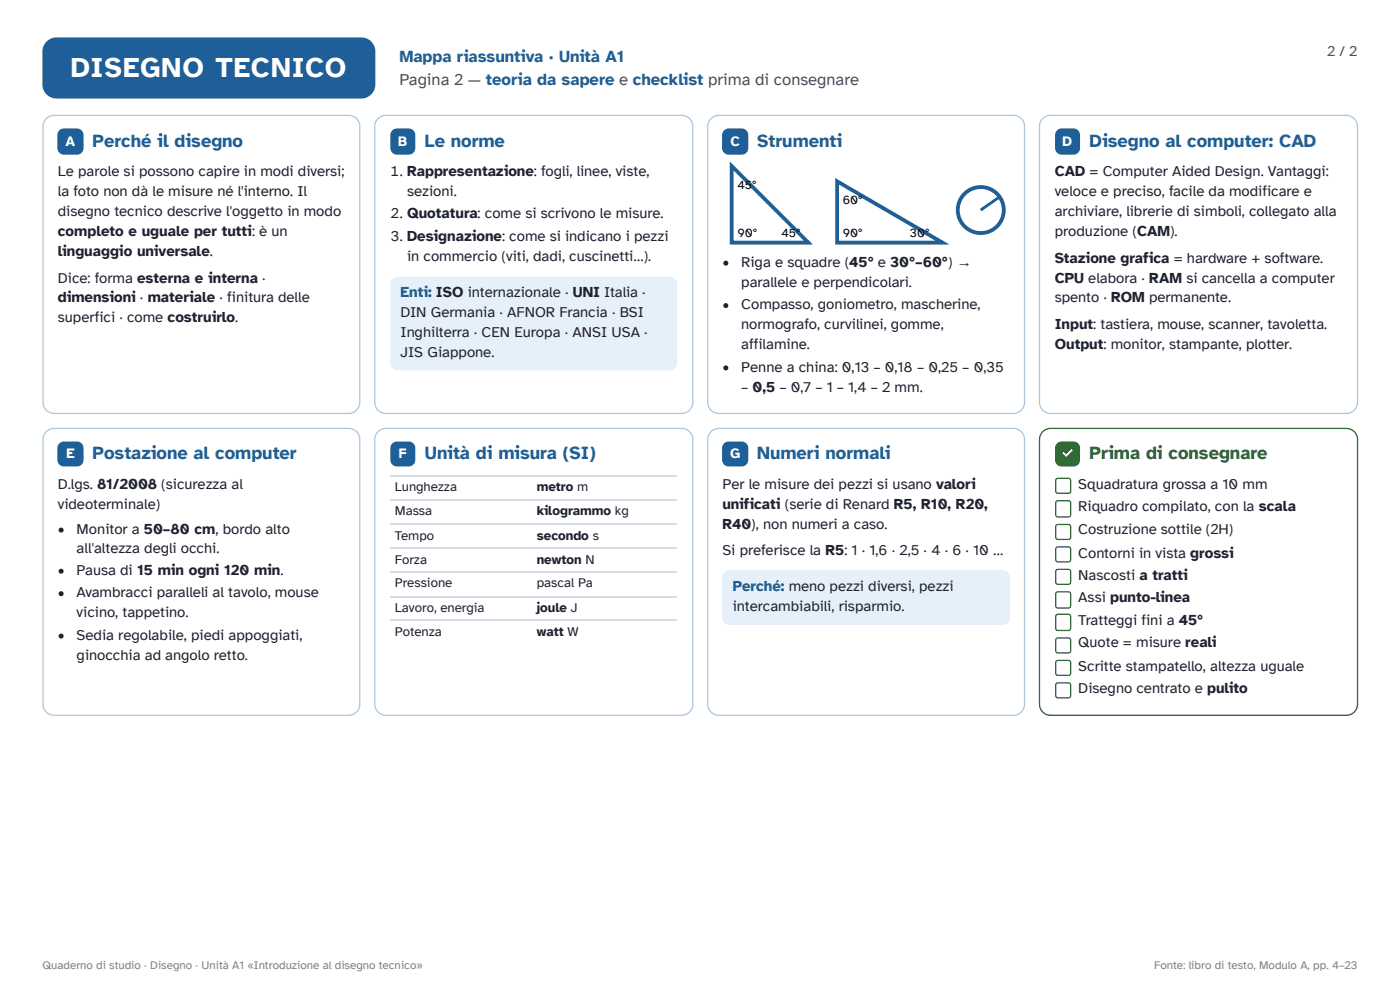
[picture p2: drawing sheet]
<svg xmlns="http://www.w3.org/2000/svg" width="297mm" height="210mm" viewBox="0 0 297 210" stroke-linecap="round" stroke-linejoin="round" font-family="sans-serif">
<defs><g id="words">
<text font-size="6" fill="#fff" x="15" y="16.4">DISEGNO TECNICO</text>
<g font-size="3.9" fill="#1f5f99">
<text x="19.7" y="31.2">Perché il disegno</text>
<text x="90.2" y="31.2">Le norme</text>
<text x="160.7" y="31.2">Strumenti</text>
<text x="231.2" y="31.2">Disegno al computer: CAD</text>
<text x="19.7" y="97.4">Postazione al computer</text>
<text x="90.2" y="97.4">Unità di misura (SI)</text>
<text x="160.7" y="97.4">Numeri normali</text>
</g>
<text font-size="3.9" fill="#2f6b2f" x="231.2" y="97.4">Prima di consegnare</text>
<text font-size="3.5" fill="#1f5f99" x="84.7" y="13.2">Mappa riassuntiva · Unità A1</text>
<text font-size="3.5" fill="#4a4d5c" x="84.7" y="18">Pagina 2 — teoria da sapere e checklist prima di consegnare</text>
<text font-size="3.2" fill="#4a4d5c" x="281.5" y="11.9">2 / 2</text>
<g font-size="3.2" fill="#1f2230">
<text x="12.3" y="37.3">Le parole si possono capire in modi diversi;</text>
<text x="12.3" y="41.5">la foto non dà le misure né l'interno. Il</text>
<text x="82.8" y="37.3">1. Rappresentazione: fogli, linee, viste,</text>
<text x="86.4" y="41.5">sezioni.</text>
<text x="223.8" y="37.3">CAD = Computer Aided Design. Vantaggi:</text>
<text x="223.8" y="41.5">veloce e preciso, facile da modificare e</text>
<text x="12.3" y="45.8">disegno tecnico descrive l'oggetto in modo</text>
<text x="82.8" y="46.3">2. Quotatura: come si scrivono le misure.</text>
<text x="223.8" y="45.8">archiviare, librerie di simboli, collegato alla</text>
<text x="12.3" y="50">completo e uguale per tutti: è un</text>
<text x="82.8" y="51.1">3. Designazione: come si indicano i pezzi</text>
<text x="223.8" y="50">produzione (CAM).</text>
<text x="12.3" y="54.2">linguaggio universale.</text>
<text x="86.4" y="55.3">in commercio (viti, dadi, cuscinetti…).</text>
<text x="157.3" y="56.6">Riga e squadre (45° e 30°–60°) →</text>
<text x="223.8" y="55.8">Stazione grafica = hardware + software.</text>
<text x="12.3" y="60.1">Dice: forma esterna e interna ·</text>
<text x="12.3" y="64">dimensioni · materiale · finitura delle</text>
<text x="157.3" y="60.9">parallele e perpendicolari.</text>
<text x="157.3" y="65.6">Compasso, goniometro, mascherine,</text>
<text x="223.8" y="60.1">CPU elabora · RAM si cancella a computer</text>
<text x="223.8" y="64">spento · ROM permanente.</text>
<text x="12.3" y="68.3">superfici · come costruirlo.</text>
<text x="85" y="67.2">DIN Germania · AFNOR Francia · BSI</text>
<text x="85" y="71.4">Inghilterra · CEN Europa · ANSI USA ·</text>
<text x="157.3" y="69.9">normografo, curvilinei, gomme,</text>
<text x="223.8" y="69.9">Input: tastiera, mouse, scanner, tavoletta.</text>
<text x="85" y="75.7">JIS Giappone.</text>
<text x="157.3" y="74.1">affilamine.</text>
<text x="223.8" y="74.1">Output: monitor, stampante, plotter.</text>
<text x="157.3" y="78.8">Penne a china: 0,13 – 0,18 – 0,25 – 0,35</text>
<text x="157.3" y="83.1">– 0,5 – 0,7 – 1 – 1,4 – 2 mm.</text>
<text x="12.3" y="103.7">D.lgs. 81/2008 (sicurezza al</text>
<text x="12.3" y="108">videoterminale)</text>
<text x="153.3" y="103.7">Per le misure dei pezzi si usano valori</text>
<text x="153.3" y="108">unificati (serie di Renard R5, R10, R20,</text>
<text x="228.8" y="103.7">Squadratura grossa a 10 mm</text>
<text x="16.3" y="113.2">Monitor a 50–80 cm, bordo alto</text>
<text x="153.3" y="112.2">R40), non numeri a caso.</text>
<text x="228.8" y="108.5">Riquadro compilato, con la scala</text>
<text x="228.8" y="113.2">Costruzione sottile (2H)</text>
<text x="16.3" y="117.2">all'altezza degli occhi.</text>
<text x="153.3" y="117.7">Si preferisce la R5: 1 · 1,6 · 2,5 · 4 · 6 · 10 …</text>
<text x="228.8" y="118.3">Contorni in vista grossi</text>
<text x="16.3" y="122">Pausa di 15 min ogni 120 min.</text>
<text x="228.8" y="123">Nascosti a tratti</text>
<text x="16.3" y="126.7">Avambracci paralleli al tavolo, mouse</text>
<text x="16.3" y="131">vicino, tappetino.</text>
<text x="155.5" y="129.6">intercambiabili, risparmio.</text>
<text x="228.8" y="127.8">Assi punto-linea</text>
<text x="16.3" y="135.7">Sedia regolabile, piedi appoggiati,</text>
<text x="228.8" y="132.6">Tratteggi fini a 45°</text>
<text x="228.8" y="137.3">Quote = misure reali</text>
<text x="16.3" y="140">ginocchia ad angolo retto.</text>
<text x="228.8" y="142.3">Scritte stampatello, altezza uguale</text>
<text x="228.8" y="147.1">Disegno centrato e pulito</text>
</g>
<g font-size="3.2" fill="#1d4a7a">
<text x="85" y="63">Enti: ISO internazionale · UNI Italia ·</text>
<text x="155.5" y="125.4">Perché: meno pezzi diversi, pezzi</text>
</g>
<g font-size="3" fill="#fff">
<text x="13.9" y="31">A</text>
<text x="84.5" y="31">B</text>
<text x="155" y="31">C</text>
<text x="225.4" y="31">D</text>
<text x="14.1" y="97.1">E</text>
<text x="84.6" y="97.1">F</text>
<text x="154.9" y="97.1">G</text>
<text x="225.1" y="97.1">✓</text>
</g>
<g font-size="2.8" fill="#1f2230">
<text x="83.8" y="104.2">Lunghezza</text>
<text x="113.9" y="104.2">metro m</text>
<text x="83.8" y="109.3">Massa</text>
<text x="113.9" y="109.3">kilogrammo kg</text>
<text x="83.8" y="114.6">Tempo</text>
<text x="83.8" y="119.6">Forza</text>
<text x="113.9" y="114.6">secondo s</text>
<text x="113.9" y="119.6">newton N</text>
<text x="83.8" y="124.6">Pressione</text>
<text x="113.9" y="124.6">pascal Pa</text>
<text x="83.8" y="129.9">Lavoro, energia</text>
<text x="113.9" y="129.9">joule J</text>
<text x="83.8" y="134.9">Potenza</text>
<text x="113.9" y="134.9">watt W</text>
</g>
<g font-size="2.6">
<text x="156.4" y="40.1">45°</text>
<text x="178.8" y="43.3">60°</text>
<text x="156.4" y="50.3">90°</text>
<text x="165.8" y="50.3">45°</text>
<text x="178.8" y="50.3">90°</text>
<text x="193" y="50.3">30°</text>
</g>
<g font-size="2.5" fill="#7a7f8c">
<text x="9" y="205.6">Quaderno di studio · Disegno · Unità A1 «Introduzione al disegno tecnico»</text>
<text x="244.8" y="205.6">Fonte: libro di testo, Modulo A, pp. 4–23</text>
</g>
</g></defs>
<path d="M9.9 8.8l.9-.6 1.2-.3h64.6a3 3 0 0 1 3 3v7a3 3 0 0 1-3 3h-64.6a3 3 0 0 1-3-3v-7.2l.3-1.1z" fill="#1f5f99"/>
<path d="M9.8 25.2l.8-.5 .9-.2h62.5a2.37 2.37 0 0 1 2.3 2.3v58.5a2.37 2.37 0 0 1-2.3 2.4h-62.5a2.37 2.37 0 0 1-2.4-2.4v-58.5l.2-.9z" fill="#fff"/>
<path d="M9.8 25.2l.8-.5 .9-.2h62.5a2.37 2.37 0 0 1 2.3 2.3v58.5a2.37 2.37 0 0 1-2.3 2.4h-62.5a2.37 2.37 0 0 1-2.4-2.4v-58.5l.2-.9z" fill="none" stroke="#a9c6e3" stroke-width=".26"/>
<path d="M12.6 27.7l.8-.4h2.9a1.4 1.4 0 0 1 1.4 1.4v2.7a1.4 1.4 0 0 1-1.4 1.4h-2.7a1.4 1.4 0 0 1-1.4-1.4v-2.9z" fill="#1f5f99"/>
<path d="M80.2 25.2l.8-.5 .9-.2h62.7a2.37 2.37 0 0 1 2.4 2.3v58.5a2.37 2.37 0 0 1-2.4 2.4h-62.7a2.37 2.37 0 0 1-2.4-2.4v-58.5l.2-.9z" fill="#fff"/>
<path d="M80.2 25.2l.8-.5 .9-.2h62.7a2.37 2.37 0 0 1 2.4 2.3v58.5a2.37 2.37 0 0 1-2.4 2.4h-62.7a2.37 2.37 0 0 1-2.4-2.4v-58.5l.2-.9z" fill="none" stroke="#a9c6e3" stroke-width=".26"/>
<path d="M83.3 59.2l.5-.3 .6-.2h57.7a1.6 1.6 0 0 1 1.6 1.6v16.7a1.6 1.6 0 0 1-1.6 1.6h-57.7a1.6 1.6 0 0 1-1.6-1.6v-16.7l.1-.6z" fill="#e6f0fa"/>
<path d="M83.2 27.7l.9-.4h2.6a1.4 1.4 0 0 1 1.4 1.4v2.7a1.4 1.4 0 0 1-1.4 1.4h-2.5a1.4 1.4 0 0 1-1.4-1.4v-2.9z" fill="#1f5f99"/>
<path d="M150.8 25.2l.8-.5 .9-.2h62.5a2.37 2.37 0 0 1 2.4 2.3v58.5a2.37 2.37 0 0 1-2.4 2.4h-62.5a2.37 2.37 0 0 1-2.3-2.4v-58.5l.1-.9z" fill="#fff"/>
<path d="M150.8 25.2l.8-.5 .9-.2h62.5a2.37 2.37 0 0 1 2.4 2.3v58.5a2.37 2.37 0 0 1-2.4 2.4h-62.5a2.37 2.37 0 0 1-2.3-2.4v-58.5l.1-.9z" fill="none" stroke="#a9c6e3" stroke-width=".26"/>
<path d="M153.6 27.7l.9-.4h2.9a1.4 1.4 0 0 1 1.3 1.4v2.7a1.4 1.4 0 0 1-1.3 1.4h-2.8a1.4 1.4 0 0 1-1.4-1.4v-2.9z" fill="#1f5f99"/>
<g fill="none" stroke="#1f5f99" stroke-width=".81" stroke-linecap="butt">
<path d="M155.2 35.2l16.3 16.3h-16.3zM177.6 38.5l22.3 13h-22.3z"/>
<circle cx="208.1" cy="44.6" r="4.9"/>
</g>
<path d="M208.1 44.6l4-2.9z" fill="#000"/>
<path d="M212.1 41.7l-4 2.9" fill="none" stroke="#1f5f99" stroke-width=".61" stroke-linecap="butt"/>
<g fill="#1f2230">
<circle cx="154" cy="55.8" r=".53"/>
<circle cx="154" cy="64.8" r=".53"/>
<circle cx="154" cy="78.1" r=".53"/>
</g>
<path d="M221.2 25.2l.8-.5 .9-.2h62.7a2.37 2.37 0 0 1 2.4 2.3v58.5a2.37 2.37 0 0 1-2.4 2.4h-62.7a2.37 2.37 0 0 1-2.4-2.4v-58.5l.2-.9z" fill="#fff"/>
<path d="M221.2 25.2l.8-.5 .9-.2h62.7a2.37 2.37 0 0 1 2.4 2.3v58.5a2.37 2.37 0 0 1-2.4 2.4h-62.7a2.37 2.37 0 0 1-2.4-2.4v-58.5l.2-.9z" fill="none" stroke="#a9c6e3" stroke-width=".26"/>
<path d="M224.2 27.7l.9-.4h2.6a1.4 1.4 0 0 1 1.4 1.4v2.7a1.4 1.4 0 0 1-1.4 1.4h-2.5a1.4 1.4 0 0 1-1.4-1.4v-2.9z" fill="#1f5f99"/>
<path d="M9.8 91.6l.8-.5 .9-.2h62.5a2.37 2.37 0 0 1 2.3 2.4v56.1a2.37 2.37 0 0 1-2.3 2.3h-62.5a2.37 2.37 0 0 1-2.4-2.3v-56.1l.2-1z" fill="#fff"/>
<path d="M9.8 91.6l.8-.5 .9-.2h62.5a2.37 2.37 0 0 1 2.3 2.4v56.1a2.37 2.37 0 0 1-2.3 2.3h-62.5a2.37 2.37 0 0 1-2.4-2.3v-56.1l.2-1z" fill="none" stroke="#a9c6e3" stroke-width=".26"/>
<path d="M12.6 94.1l.8-.4h2.9a1.4 1.4 0 0 1 1.4 1.4v2.5a1.4 1.4 0 0 1-1.4 1.4h-2.7a1.4 1.4 0 0 1-1.4-1.4v-2.7z" fill="#1f5f99"/>
<g fill="#1f2230">
<circle cx="13" cy="112.4" r=".53"/>
<circle cx="13" cy="121.2" r=".53"/>
<circle cx="13" cy="125.9" r=".53"/>
<circle cx="13" cy="134.9" r=".53"/>
</g>
<path d="M80.2 91.6l.8-.5 .9-.2h62.7a2.37 2.37 0 0 1 2.4 2.4v56.1a2.37 2.37 0 0 1-2.4 2.3h-62.7a2.37 2.37 0 0 1-2.4-2.3v-56.1l.2-1z" fill="#fff"/>
<path d="M80.2 91.6l.8-.5 .9-.2h62.7a2.37 2.37 0 0 1 2.4 2.4v56.1a2.37 2.37 0 0 1-2.4 2.3h-62.7a2.37 2.37 0 0 1-2.4-2.3v-56.1l.2-1z" fill="none" stroke="#a9c6e3" stroke-width=".26"/>
<path d="M82.8 100.9h60.9M82.8 106h60.9M82.8 111.3h60.9M82.8 116.3h60.9M82.8 121.3h60.9M82.8 126.6h60.9M82.8 131.6h60.9" fill="none" stroke="#d5dce6" stroke-width=".26"/>
<path d="M83.2 94.1l.9-.4h2.6a1.4 1.4 0 0 1 1.4 1.4v2.5a1.4 1.4 0 0 1-1.4 1.4h-2.5a1.4 1.4 0 0 1-1.4-1.4v-2.7z" fill="#1f5f99"/>
<path d="M150.8 91.6l.8-.5 .9-.2h62.5a2.37 2.37 0 0 1 2.4 2.4v56.1a2.37 2.37 0 0 1-2.4 2.3h-62.5a2.37 2.37 0 0 1-2.3-2.3v-56.1l.1-1z" fill="#fff"/>
<path d="M150.8 91.6l.8-.5 .9-.2h62.5a2.37 2.37 0 0 1 2.4 2.4v56.1a2.37 2.37 0 0 1-2.4 2.3h-62.5a2.37 2.37 0 0 1-2.3-2.3v-56.1l.1-1z" fill="none" stroke="#a9c6e3" stroke-width=".26"/>
<path d="M153.7 121.4l.5-.4 .6-.1h57.9a1.6 1.6 0 0 1 1.6 1.6v8.5a1.6 1.6 0 0 1-1.6 1.6h-57.9a1.6 1.6 0 0 1-1.6-1.6v-8.6z" fill="#e6f0fa"/>
<path d="M153.6 94.1l.9-.4h2.9a1.4 1.4 0 0 1 1.3 1.4v2.5a1.4 1.4 0 0 1-1.3 1.4h-2.8a1.4 1.4 0 0 1-1.4-1.4v-2.7z" fill="#1f5f99"/>
<path d="M221.2 91.6l.8-.5 .9-.2h62.7a2.37 2.37 0 0 1 2.4 2.4v56.1a2.37 2.37 0 0 1-2.4 2.3h-62.7a2.37 2.37 0 0 1-2.4-2.3v-56.1l.2-1z" fill="#fff"/>
<path d="M221.2 91.6l.8-.5 .9-.2h62.7a2.37 2.37 0 0 1 2.4 2.4v56.1a2.37 2.37 0 0 1-2.4 2.3h-62.7a2.37 2.37 0 0 1-2.4-2.3v-56.1l.2-1z" fill="none" stroke="#2f6b2f" stroke-width=".26"/>
<path d="M224.2 94.1l.9-.4h2.6a1.4 1.4 0 0 1 1.4 1.4v2.5a1.4 1.4 0 0 1-1.4 1.4h-2.5a1.4 1.4 0 0 1-1.4-1.4v-2.7z" fill="#2f6b2f"/>
<path d="M224.1 101.6l.3-.1h2.3l.3 .1 .1 .3v2.3l-.1 .3-.3 .1h-2.3l-.3-.1-.1-.3v-2.3zM224.1 106.4l.3-.2h2.3l.3 .2 .1 .3v2.5l-.1 .3-.3 .2h-2.3l-.3-.2-.1-.3v-2.5zM224.1 111.4l.3-.1h2.3l.3 .1 .1 .3v2.3l-.1 .3-.3 .1h-2.3l-.3-.1-.1-.3v-2.3zM224.1 116.2l.3-.2h2.3l.3 .2 .1 .3v2.2l-.1 .4-.3 .1h-2.3l-.3-.1-.1-.4v-2.2zM224.1 120.9l.3-.1h2.3l.3 .1 .1 .4v2.2l-.1 .3-.3 .2h-2.3l-.3-.2-.1-.3v-2.2zM224.1 125.7l.3-.2h2.3l.3 .2 .1 .3v2.5l-.1 .3-.3 .2h-2.3l-.3-.2-.1-.3v-2.5zM224.1 130.4l.3-.1h2.3l.3 .1 .1 .4v2.5l-.1 .3-.3 .1h-2.3l-.3-.1-.1-.3v-2.5zM224.1 135.5l.3-.2h2.3l.3 .2 .1 .3v2.2l-.1 .4-.3 .1h-2.3l-.3-.1-.1-.4v-2.2zM224.1 140.2l.3-.1h2.3l.3 .1 .1 .4v2.2l-.1 .3-.3 .2h-2.3l-.3-.2-.1-.3v-2.2zM224.1 145l.3-.1h2.3l.3 .1 .1 .3v2.3l-.1 .3-.3 .1h-2.3l-.3-.1-.1-.3v-2.3z" fill="none" stroke="#2f6b2f" stroke-width=".26"/>
<use href="#words"/>
</svg>
